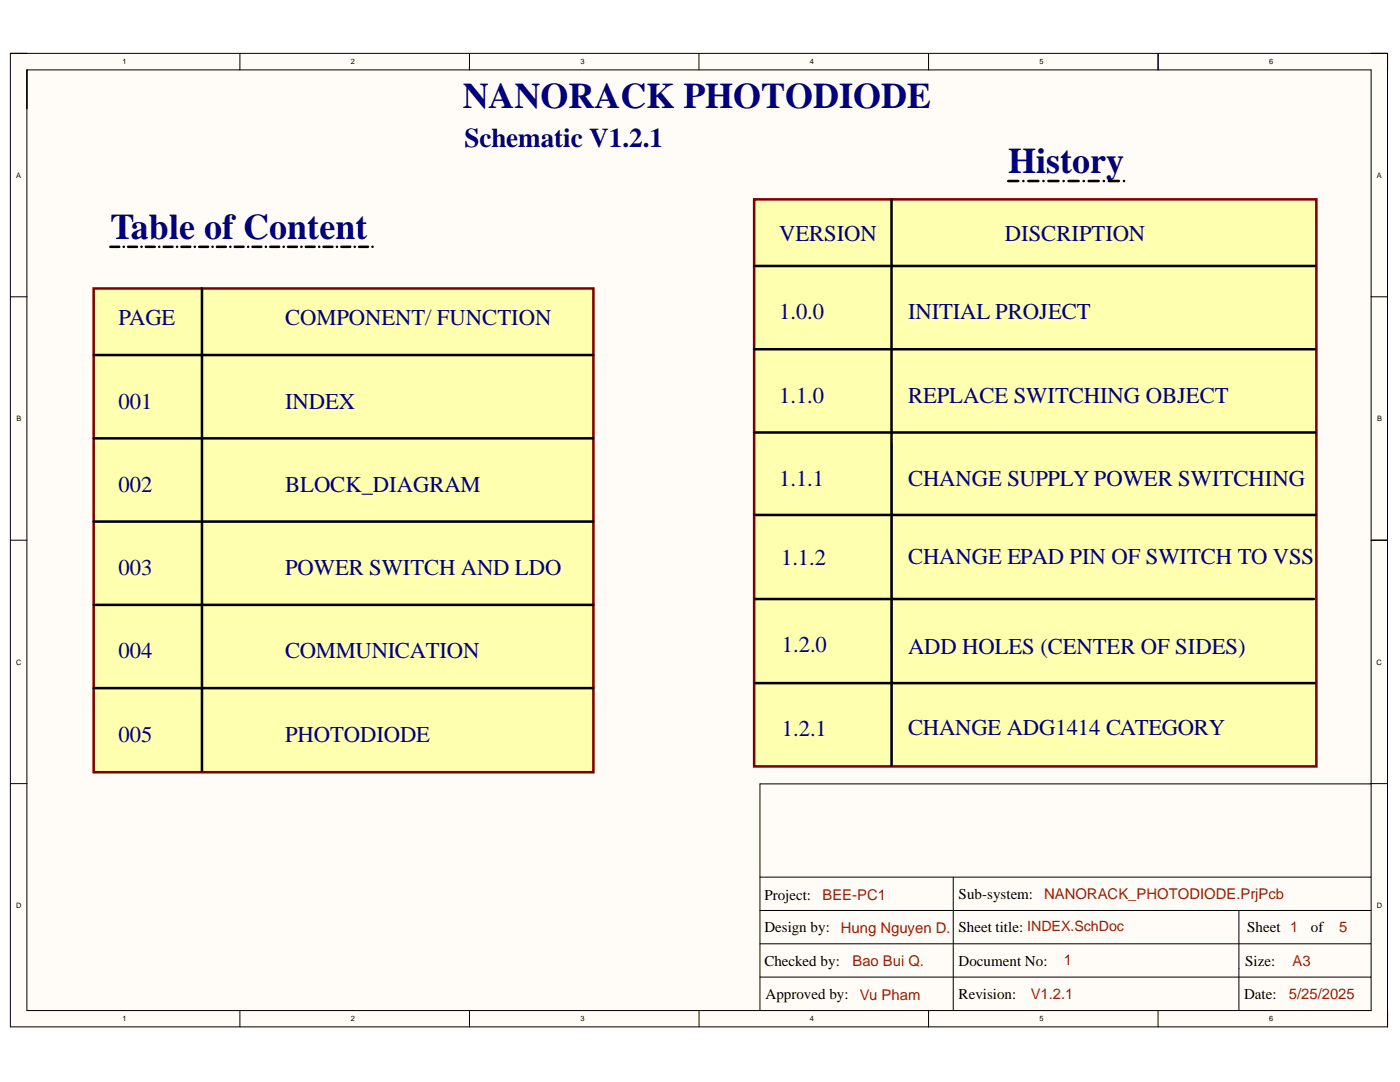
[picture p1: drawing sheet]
<svg xmlns="http://www.w3.org/2000/svg" width="279mm" height="216mm" viewBox="0 0 279 216" stroke-linecap="round" stroke-linejoin="round" font-family="sans-serif">
<defs><g id="words">
<g font-size="7.2" fill="#000080">
<text x="92.3" y="21.5">NANORACK PHOTODIODE</text>
<text x="201.2" y="34.6">History</text>
<text x="22" y="47.7">Table of Content</text>
</g>
<text font-size="5.4" fill="#000080" x="92.7" y="29.3">Schematic V1.2.1</text>
<g font-size="4.5" fill="#000080">
<text x="155.5" y="48.1">VERSION</text>
<text x="200.5" y="48.1">DISCRIPTION</text>
<text x="23.7" y="64.9">PAGE</text>
<text x="56.9" y="64.9">COMPONENT/ FUNCTION</text>
<text x="155.5" y="63.7">1.0.0</text>
<text x="181.2" y="63.7">INITIAL PROJECT</text>
<text x="23.7" y="81.5">001</text>
<text x="56.9" y="81.5">INDEX</text>
<text x="155.5" y="80.3">1.1.0</text>
<text x="181.2" y="80.3">REPLACE SWITCHING OBJECT</text>
<text x="23.7" y="98.1">002</text>
<text x="56.9" y="98.1">BLOCK_DIAGRAM</text>
<text x="155.5" y="97">1.1.1</text>
<text x="181.2" y="97">CHANGE SUPPLY POWER SWITCHING</text>
<text x="155.9" y="112.8">1.1.2</text>
<text x="181.2" y="112.6">CHANGE EPAD PIN OF SWITCH TO VSS</text>
<text x="23.7" y="114.7">003</text>
<text x="56.9" y="114.7">POWER SWITCH AND LDO</text>
<text x="23.7" y="131.4">004</text>
<text x="56.9" y="131.4">COMMUNICATION</text>
<text x="156.1" y="130">1.2.0</text>
<text x="181.2" y="130.5">ADD HOLES (CENTER OF SIDES)</text>
<text x="23.7" y="148">005</text>
<text x="56.9" y="148">PHOTODIODE</text>
<text x="156.1" y="146.8">1.2.1</text>
<text x="181.2" y="146.7">CHANGE ADG1414 CATEGORY</text>
</g>
<g font-size="3">
<text x="152.5" y="179.5">Project:</text>
<text x="191.3" y="179.4">Sub-system:</text>
<text x="191.3" y="185.9">Sheet title: INDEX.SchDoc</text>
<text x="152.5" y="186">Design by:</text>
<text x="248.9" y="186">Sheet 1</text>
<text x="261.6" y="186">of</text>
<text x="152.5" y="192.8">Checked by:</text>
<text x="191.3" y="192.7">Document No:</text>
<text x="248.5" y="192.7">Size:</text>
<text x="152.8" y="199.3">Approved by:</text>
<text x="191.3" y="199.3">Revision:</text>
<text x="248.3" y="199.3">Date:</text>
</g>
<g font-size="3" fill="#a61c00">
<text x="164.1" y="179.6">BEE-PC1</text>
<text x="208.4" y="179.4">NANORACK_PHOTODIODE.PrjPcb</text>
<text x="167.8" y="186.2">Hung Nguyen D.</text>
<text x="267.3" y="186">5</text>
<text x="170.1" y="192.8">Bao Bui Q.</text>
<text x="212.3" y="192.5">1</text>
<text x="258" y="192.7">A3</text>
<text x="171.6" y="199.5">Vu Pham</text>
<text x="205.7" y="199.4">V1.2.1</text>
<text x="257.2" y="199.4">5/25/2025</text>
</g>
<g font-size="1.5">
<text x="24.4" y="12.8">1</text>
<text x="70" y="12.8">2</text>
<text x="115.8" y="12.8">3</text>
<text x="161.6" y="12.8">4</text>
<text x="207.4" y="12.8">5</text>
<text x="253.3" y="12.8">6</text>
<text x="3.3" y="35.5">A</text>
<text x="274.8" y="35.5">A</text>
<text x="3.3" y="84">B</text>
<text x="274.8" y="84">B</text>
<text x="3.2" y="132.6">C</text>
<text x="274.7" y="132.6">C</text>
<text x="3.3" y="181.2">D</text>
<text x="274.8" y="181.2">D</text>
<text x="24.4" y="203.8">1</text>
<text x="70" y="203.8">2</text>
<text x="115.8" y="203.8">3</text>
<text x="161.6" y="203.8">4</text>
<text x="207.4" y="203.8">5</text>
<text x="253.3" y="203.8">6</text>
</g>
</g></defs>
<g fill="#fffcf8">
<path d="M2.1 10.7h274.8v194.2h-274.8z" fill-rule="evenodd"/>
<path d="M5.4 14h268.2v187.6h-268.2z" fill-rule="evenodd"/>
</g>
<g fill="none" stroke="#000" stroke-width=".2">
<path d="M2.1 10.7h274.8v194.2h-274.8zM5.4 13.9h268.2v187.7h-268.2zM47.9 10.7v3.3M93.7 10.7v3.3M139.5 10.7v3.3M185.3 10.7v3.3M231.1 10.7v3.3M2.1 59.2h3.3M273.6 59.2h3.3M2.1 107.8h3.3M273.6 107.8h3.3M2.1 156.4h3.3"/>
<path d="M273.5 156.4h-121.8v45.2M273.6 156.4h3.3M151.7 175h121.8M190.2 175v26.6M151.7 188.3h121.8M151.7 181.7h121.8M151.7 195h121.8M247.3 181.7v19.9M47.9 201.6v3.3M93.7 201.6v3.3M139.5 201.6v3.3M185.3 201.6v3.3"/>
<path d="M231.1 201.6v3.3"/>
</g>
<path d="M18.7 57.6h99.7v96.5h-99.7z" fill-rule="evenodd" fill="#ffffb0"/>
<path d="M18.7 57.6h99.7v96.5h-99.7z" fill="none" stroke="#800000" stroke-width=".51"/>
<g fill="none" stroke="#000" stroke-width=".51">
<path d="M22 49.2h1.8M24.7 49.2h.1M25.6 49.2h1.7M28.2 49.2h.1M29.1 49.2h1.8M31.8 49.2h.1M32.7 49.2h1.7M35.3 49.2h.1M36.2 49.2h1.8M38.9 49.2h.1M39.7 49.2h1.8M40.3 57.6v96.3"/>
<path d="M42.4 49.2h.1M43.3 49.2h1.8M46 49.2h.1M46.8 49.2h1.8M49.5 49.2h.1M50.4 49.2h1.8M53 49.2h.1M53.9 49.2h1.8M56.6 49.2h.1M57.5 49.2h1.8M60.1 49.2h.1M61 49.2h1.8"/>
<path d="M63.7 49.2h.1M64.6 49.2h1.7M67.2 49.2h.1M68.1 49.2h1.8M70.8 49.2h.1M71.7 49.2h1.7M74.3 49.2h.1M18.7 70.8h99.7M18.7 87.5h99.7M18.7 104.1h99.7M18.7 120.7h99.7M18.7 137.3h99.7"/>
</g>
<path d="M150.5 39.8h112.2v113.1h-112.2z" fill-rule="evenodd" fill="#ffffb0"/>
<path d="M150.5 39.8h112.2v113.1h-112.2z" fill="none" stroke="#800000" stroke-width=".51"/>
<g fill="none" stroke="#000" stroke-width=".51">
<path d="M177.9 39.8v113M201.2 36.1h2M204.2 36.1h.1M205.2 36.1h2M208.2 36.1h.1M209.2 36.1h2M212.2 36.1h.1M213.3 36.1h2M216.3 36.1h.1M217.3 36.1h2M220.3 36.1h.1M221.3 36.1h2"/>
<path d="M224.3 36.1h.1M150.5 53.1h111.9M150.5 69.7h111.9M150.5 86.3h112M150.5 102.8h112M150.7 119.5h111.5M150.7 136.3h111.7"/>
</g>
<use href="#words"/>
</svg>
